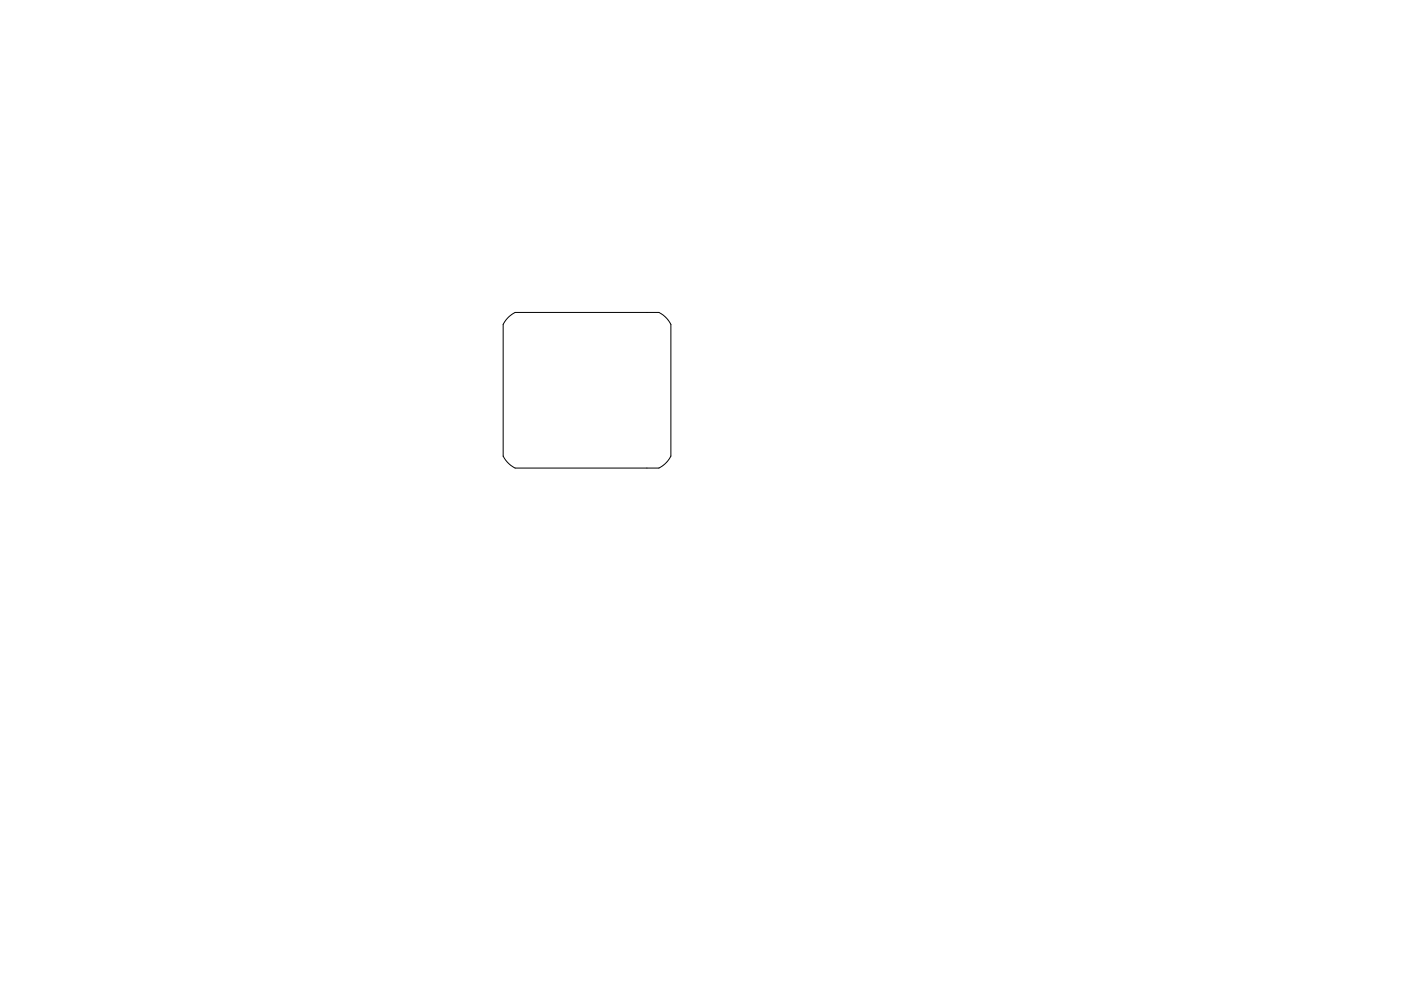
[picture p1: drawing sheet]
<svg xmlns="http://www.w3.org/2000/svg" width="297mm" height="210mm" viewBox="0 0 297 210" stroke-linecap="round" stroke-linejoin="round" font-family="sans-serif">
<path d="M107.6 67.5l1.6-1.2h30.5a5.7 5.7 0 0 1 2.5 2.5v28a5.7 5.7 0 0 1-2.5 2.5h-30.5a5.7 5.7 0 0 1-2.5-2.5v-28z" fill="none" stroke="#000" stroke-width=".21"/>
</svg>
